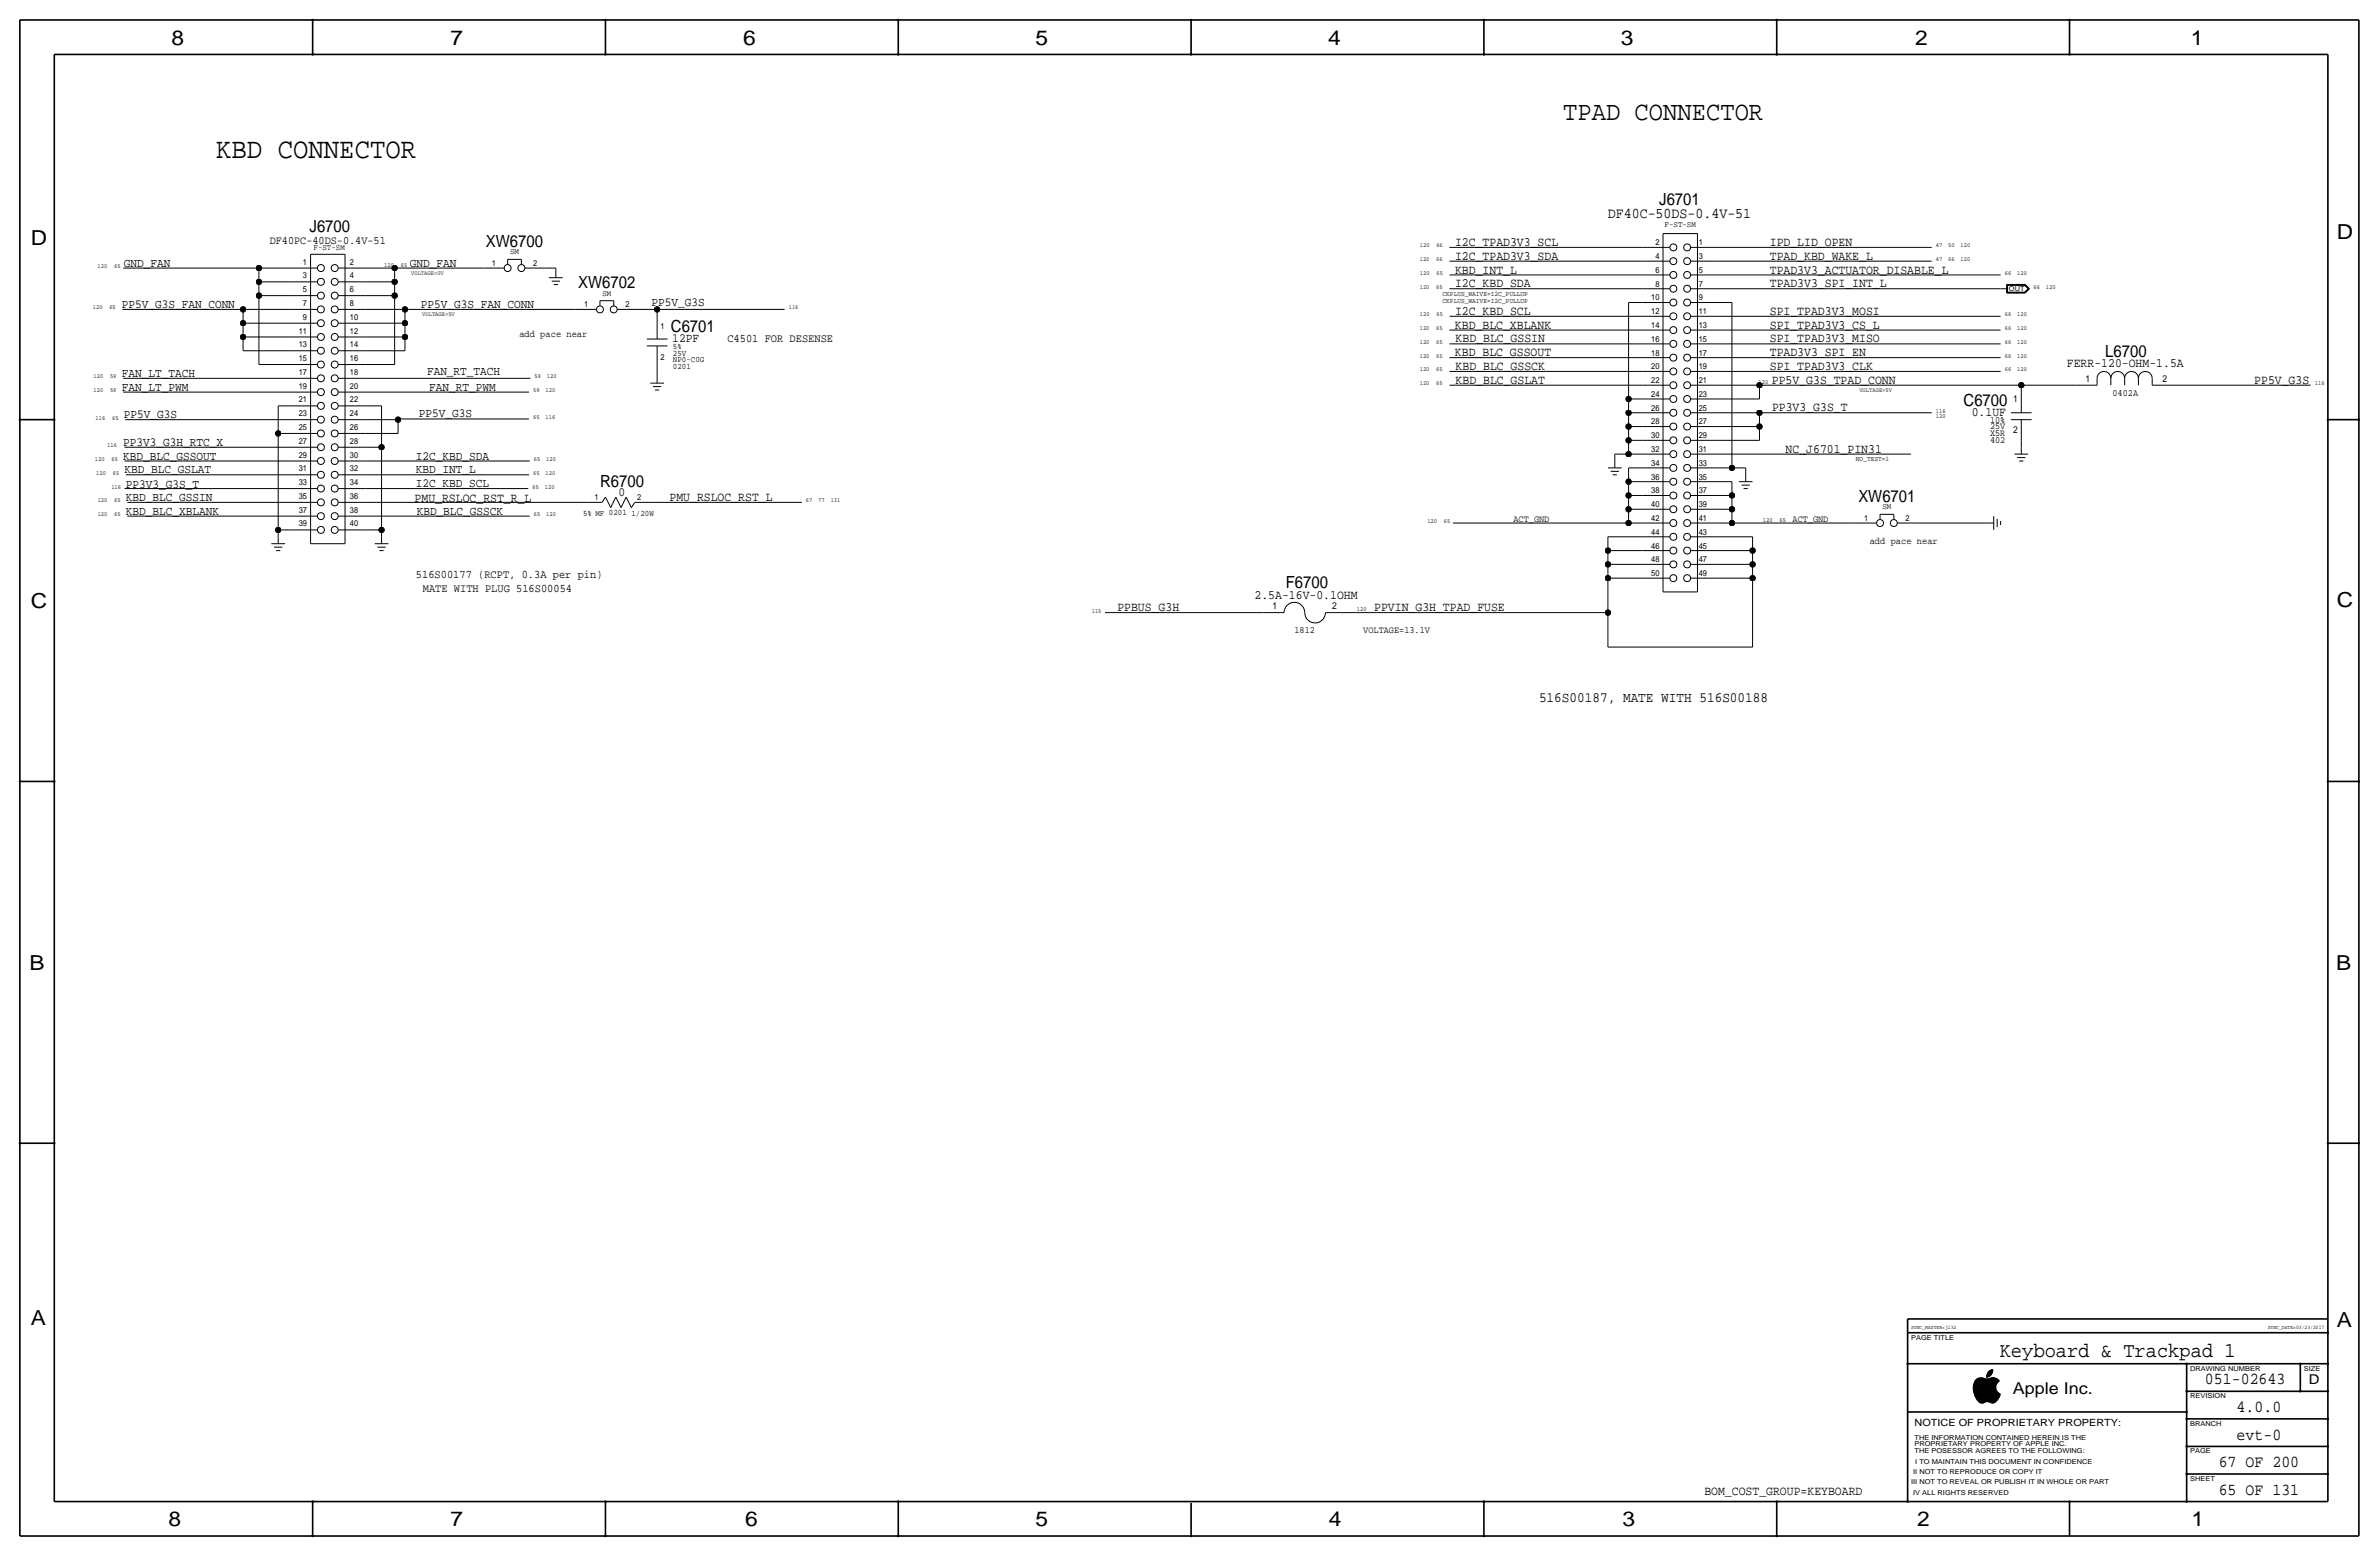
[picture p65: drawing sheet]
<svg xmlns="http://www.w3.org/2000/svg" width="877mm" height="574mm" viewBox="0 0 877 574" stroke-linecap="round" stroke-linejoin="round" font-family="sans-serif">
<defs><g id="words">
<text font-size="10.6" x="79.7" y="58.2">KBD CONNECTOR</text>
<text font-size="9.8" x="576.3" y="44.2">TPAD CONNECTOR</text>
<text font-size="7.7" x="737.2" y="500.1">Keyboard &amp; Trackpad 1</text>
<g font-size="7.6">
<text x="63.2" y="16.5">8</text>
<text x="166.1" y="16.5">7</text>
<text x="274" y="16.5">6</text>
<text x="381.7" y="16.5">5</text>
<text x="489.7" y="16.5">4</text>
<text x="597.6" y="16.5">3</text>
<text x="706.1" y="16.5">2</text>
<text x="807.7" y="16.5">1</text>
<text x="861.5" y="88.1">D</text>
<text x="11.4" y="90.4">D</text>
<text x="11.4" y="224.3">C</text>
<text x="861.5" y="223.8">C</text>
<text x="10.8" y="357.6">B</text>
<text x="861.3" y="357.4">B</text>
<text x="11.3" y="488.4">A</text>
<text x="861.5" y="489.2">A</text>
<text x="62.2" y="562.6">8</text>
<text x="166" y="562.6">7</text>
<text x="274.8" y="562.6">6</text>
<text x="381.7" y="562.6">5</text>
<text x="489.9" y="562.6">4</text>
<text x="598.1" y="562.6">3</text>
<text x="706.8" y="562.6">2</text>
<text x="807.9" y="562.6">1</text>
</g>
<g font-size="6.2">
<text x="611.7" y="75.4">J6701</text>
<text x="114.1" y="85.3">J6700</text>
<text x="179.1" y="90.9">XW6700</text>
<text x="213.2" y="106.2">XW6702</text>
<text x="247.3" y="122.4">C6701</text>
<text x="776.2" y="131.6">L6700</text>
<text x="723.9" y="149.6">C6700</text>
<text x="221.2" y="179.3">R6700</text>
<text x="685.1" y="184.9">XW6701</text>
<text x="474" y="216.7">F6700</text>
<text x="812.9" y="510.3">051-02643</text>
<text x="824.6" y="520.4">4.0.0</text>
<text x="824.6" y="530.6">evt-0</text>
<text x="818" y="540.8">67 OF 200</text>
<text x="818" y="550.9">65 OF 131</text>
</g>
<text font-size="6" x="742.1" y="513.9">Apple Inc.</text>
<text font-size="5.5" x="592.8" y="80.3">DF40C-50DS-0.4V-51</text>
<text font-size="5.3" x="567.4" y="258.8">516S00187, MATE WITH 516S00188</text>
<text font-size="5" x="851.2" y="510.3">D</text>
<g font-size="4.7">
<text x="536.4" y="95.8">I2C_TPAD3V3_SDA</text>
<text x="536.4" y="90.7">I2C_TPAD3V3_SCL</text>
<text x="652.5" y="90.7">IPD_LID_OPEN</text>
<text x="652.5" y="95.8">TPAD_KBD_WAKE_L</text>
<text x="536.4" y="100.8">KBD_INT_L</text>
<text x="652.5" y="100.8">TPAD3V3_ACTUATOR_DISABLE_L</text>
<text x="536.4" y="105.9">I2C_KBD_SDA</text>
<text x="652.5" y="105.9">TPAD3V3_SPI_INT_L</text>
<text x="536.4" y="116.1">I2C_KBD_SCL</text>
<text x="652.5" y="116.1">SPI_TPAD3V3_MOSI</text>
<text x="536.4" y="121.2">KBD_BLC_XBLANK</text>
<text x="652.5" y="121.2">SPI_TPAD3V3_CS_L</text>
<text x="247.9" y="126.2">12PF</text>
<text x="536.4" y="131.3">KBD_BLC_GSSOUT</text>
<text x="536.7" y="126.2">KBD_BLC_GSSIN</text>
<text x="652.5" y="131.3">TPAD3V3_SPI_EN</text>
<text x="652.5" y="126.2">SPI_TPAD3V3_MISO</text>
<text x="536.7" y="136.4">KBD_BLC_GSSCK</text>
<text x="652.5" y="136.4">SPI_TPAD3V3_CLK</text>
<text x="762" y="135.1">FERR-120-OHM-1.5A</text>
<text x="536.7" y="141.5">KBD_BLC_GSLAT</text>
<text x="653.2" y="141.5">PP5V_G3S_TPAD_CONN</text>
<text x="831.1" y="141.5">PP5V_G3S</text>
<text x="653.3" y="151.6">PP3V3_G3S_T</text>
<text x="726.9" y="153.4">0.1UF</text>
<text x="658.3" y="166.9">NC_J6701_PIN31</text>
<text x="152.9" y="184.9">PMU_RSLOC_RST_R_L</text>
<text x="228.1" y="182.9">0</text>
<text x="246.8" y="184.7">PMU_RSLOC_RST_L</text>
<text x="462.5" y="220.8">2.5A-16V-0.1OHM</text>
<text x="411.9" y="225.3">PPBUS_G3H</text>
<text x="506.6" y="225.3">PPVIN_G3H_TPAD_FUSE</text>
<text x="628.3" y="550.9">BOM_COST_GROUP=KEYBOARD</text>
</g>
<g font-size="4.6">
<text x="45.7" y="98.5">GND_FAN</text>
<text x="151.1" y="98.3">GND_FAN</text>
<text x="44.9" y="113.5">PP5V_G3S_FAN_CONN</text>
<text x="155.1" y="113.5">PP5V_G3S_FAN_CONN</text>
<text x="240.2" y="112.8">PP5V_G3S</text>
<text x="44.9" y="138.9">FAN_LT_TACH</text>
<text x="157.4" y="138.2">FAN_RT_TACH</text>
<text x="44.9" y="144">FAN_LT_PWM</text>
<text x="158.2" y="144">FAN_RT_PWM</text>
<text x="45.7" y="154.2">PP5V_G3S</text>
<text x="154.4" y="153.7">PP5V_G3S</text>
<text x="45.4" y="164.3">PP3V3_G3H_RTC_X</text>
<text x="45.4" y="169.7">KBD_BLC_GSSOUT</text>
<text x="153.4" y="169.4">I2C_KBD_SDA</text>
<text x="45.9" y="174.5">KBD_BLC_GSLAT</text>
<text x="46.4" y="179.8">PP3V3_G3S_T</text>
<text x="153.4" y="179.6">I2C_KBD_SCL</text>
<text x="153.4" y="174.5">KBD_INT_L</text>
<text x="46.4" y="184.7">KBD_BLC_GSSIN</text>
<text x="46.4" y="189.7">KBD_BLC_XBLANK</text>
<text x="153.6" y="189.7">KBD_BLC_GSSCK</text>
</g>
<g font-size="4.3">
<text x="268.2" y="126">C4501 FOR DESENSE</text>
<text x="153.4" y="213.1">516S00177 (RCPT, 0.3A per pin)</text>
<text x="155.9" y="218.2">MATE WITH PLUG 516S00054</text>
</g>
<text font-size="4.2" x="99.4" y="89.9">DF40PC-40DS-0.4V-51</text>
<text font-size="3.7" x="705.8" y="525.5">NOTICE OF PROPRIETARY PROPERTY:</text>
<g font-size="3.6">
<text x="191.5" y="124.2">add pace near</text>
<text x="689.3" y="200.4">add pace near</text>
</g>
<g font-size="3.5">
<text x="768.8" y="140.7">1</text>
<text x="797.3" y="140.7">2</text>
<text x="742.2" y="148.3">1</text>
<text x="778.8" y="146.1">0402A</text>
<text x="733.7" y="156">10%</text>
<text x="733.7" y="160.8">X5R</text>
<text x="733.7" y="158.2">25V</text>
<text x="742.2" y="159.8">2</text>
<text x="733.7" y="163.3">402</text>
<text x="558" y="192.3">ACT_GND</text>
<text x="660.9" y="192.3">ACT_GND</text>
<text x="469.1" y="224.5">1</text>
<text x="491.2" y="224.5">2</text>
<text x="477.2" y="233.4">1812</text>
<text x="502.6" y="233.4">VOLTAGE=13.1V</text>
</g>
<g font-size="3.1">
<text x="613.7" y="83.6">F-ST-SM</text>
<text x="115.6" y="92.2">F-ST-SM</text>
<text x="188" y="93.7">SM</text>
<text x="610.3" y="95.5">4</text>
<text x="610.3" y="90.4">2</text>
<text x="626.3" y="95.5">3</text>
<text x="626.3" y="90.4">1</text>
<text x="111.7" y="97.5">1</text>
<text x="129" y="97.5">2</text>
<text x="181.3" y="98">1</text>
<text x="196.5" y="98">2</text>
<text x="610.3" y="100.6">6</text>
<text x="626.3" y="100.6">5</text>
<text x="111.7" y="107.7">5</text>
<text x="111.7" y="102.6">3</text>
<text x="129" y="107.7">6</text>
<text x="129" y="102.6">4</text>
<text x="610.3" y="105.7">8</text>
<text x="626.3" y="105.7">7</text>
<text x="111.7" y="112.8">7</text>
<text x="129" y="112.8">8</text>
<text x="215.3" y="113.3">1</text>
<text x="222.1" y="109">SM</text>
<text x="230.6" y="113.3">2</text>
<text x="608.8" y="110.7">10</text>
<text x="626.3" y="110.7">9</text>
<text x="111.7" y="117.9">9</text>
<text x="129" y="117.9">10</text>
<text x="608.8" y="115.8">12</text>
<text x="626.3" y="115.8">11</text>
<text x="110.2" y="122.9">11</text>
<text x="129" y="122.9">12</text>
<text x="243.5" y="121.2">1</text>
<text x="608.8" y="126">16</text>
<text x="608.8" y="120.9">14</text>
<text x="626.3" y="126">15</text>
<text x="626.3" y="120.9">13</text>
<text x="110.2" y="128">13</text>
<text x="129" y="128">14</text>
<text x="248.1" y="128.8">5%</text>
<text x="248.1" y="131.1">25V</text>
<text x="608.8" y="131.1">18</text>
<text x="626.3" y="131.1">17</text>
<text x="110.2" y="133.1">15</text>
<text x="129" y="133.1">16</text>
<text x="243.5" y="132.6">2</text>
<text x="248.1" y="133.6">NP0-C0G</text>
<text x="248.1" y="136.1">0201</text>
<text x="608.8" y="136.1">20</text>
<text x="626.3" y="136.1">19</text>
<text x="110.2" y="143.3">19</text>
<text x="110.2" y="138.2">17</text>
<text x="129" y="143.3">20</text>
<text x="129" y="138.2">18</text>
<text x="608.8" y="141.2">22</text>
<text x="626.3" y="141.2">21</text>
<text x="110.2" y="148.3">21</text>
<text x="129" y="148.3">22</text>
<text x="608.8" y="146.3">24</text>
<text x="626.3" y="146.3">23</text>
<text x="110.2" y="153.4">23</text>
<text x="129" y="153.4">24</text>
<text x="608.8" y="151.4">26</text>
<text x="626.3" y="151.4">25</text>
<text x="110.2" y="158.5">25</text>
<text x="129" y="158.5">26</text>
<text x="608.8" y="161.5">30</text>
<text x="608.8" y="156.5">28</text>
<text x="626.3" y="161.5">29</text>
<text x="626.3" y="156.5">27</text>
<text x="110.2" y="163.6">27</text>
<text x="129" y="163.6">28</text>
<text x="608.8" y="166.6">32</text>
<text x="626.3" y="166.6">31</text>
<text x="110.2" y="173.7">31</text>
<text x="110.2" y="168.7">29</text>
<text x="129" y="173.7">32</text>
<text x="129" y="168.7">30</text>
<text x="608.8" y="171.7">34</text>
<text x="626.3" y="171.7">33</text>
<text x="110.2" y="178.8">33</text>
<text x="129" y="178.8">34</text>
<text x="608.8" y="176.8">36</text>
<text x="626.3" y="176.8">35</text>
<text x="110.2" y="183.9">35</text>
<text x="129" y="183.9">36</text>
<text x="219.1" y="184.4">1</text>
<text x="234.9" y="184.4">2</text>
<text x="608.8" y="181.9">38</text>
<text x="626.3" y="181.9">37</text>
<text x="110.2" y="189">37</text>
<text x="129" y="189">38</text>
<text x="215" y="190.2">5% MF 0201</text>
<text x="232.8" y="190.2">1/20W</text>
<text x="608.8" y="186.9">40</text>
<text x="626.3" y="186.9">39</text>
<text x="694" y="187.7">SM</text>
<text x="110.2" y="194.1">39</text>
<text x="129" y="194.1">40</text>
<text x="608.8" y="197.1">44</text>
<text x="608.8" y="192">42</text>
<text x="626.3" y="197.1">43</text>
<text x="626.3" y="192">41</text>
<text x="687.3" y="192">1</text>
<text x="702.5" y="192">2</text>
<text x="608.8" y="202.2">46</text>
<text x="626.3" y="202.2">45</text>
<text x="608.8" y="207.3">48</text>
<text x="626.3" y="207.3">47</text>
<text x="608.8" y="212.3">50</text>
<text x="626.3" y="212.3">49</text>
</g>
<g font-size="2.6">
<text x="531.8" y="111.5">CKPLUS_WAIVE=I2C_PULLUP</text>
<text x="531.8" y="109">CKPLUS_WAIVE=I2C_PULLUP</text>
<text x="684.2" y="169.9">NO_TEST=1</text>
</g>
<g font-size="2.5">
<text x="740.7" y="107.2">OUT</text>
<text x="704.5" y="493.8">PAGE TITLE</text>
<text x="807.4" y="505.2">DRAWING NUMBER</text>
<text x="849.3" y="505.2">SIZE</text>
<text x="807.4" y="515.4">REVISION</text>
<text x="807.4" y="525.5">BRANCH</text>
<text x="705.8" y="533.1">PROPRIETARY PROPERTY OF APPLE INC.</text>
<text x="705.8" y="530.6">THE INFORMATION CONTAINED HEREIN IS THE</text>
<text x="705.8" y="535.7">THE POSESSOR AGREES TO THE FOLLOWING:</text>
<text x="706.1" y="539.5">I TO MAINTAIN THIS DOCUMENT IN CONFIDENCE</text>
<text x="807.4" y="535.7">PAGE</text>
<text x="705.3" y="543.3">II NOT TO REPRODUCE OR COPY IT</text>
<text x="807.4" y="545.8">SHEET</text>
<text x="704.5" y="547.1">III NOT TO REVEAL OR PUBLISH IT IN WHOLE OR PART</text>
<text x="705.3" y="550.9">IV ALL RIGHTS RESERVED</text>
</g>
<g font-size="2.3">
<text x="523.4" y="91.2">120</text>
<text x="529.5" y="91.2">66</text>
<text x="713.7" y="91.2">47</text>
<text x="718.3" y="91.2">50</text>
<text x="722.8" y="91.2">120</text>
<text x="36" y="98.8">120</text>
<text x="42.1" y="98.8">65</text>
<text x="141.7" y="98.3">120</text>
<text x="147.8" y="98.3">65</text>
<text x="151.6" y="101.3">VOLTAGE=0V</text>
<text x="523.4" y="96.3">120</text>
<text x="523.5" y="101.3">120</text>
<text x="529.5" y="96.3">66</text>
<text x="529.6" y="101.3">65</text>
<text x="713.7" y="96.3">47</text>
<text x="718.3" y="96.3">66</text>
<text x="722.8" y="96.3">120</text>
<text x="739.1" y="101.3">66</text>
<text x="743.7" y="101.3">120</text>
<text x="523.4" y="106.4">120</text>
<text x="529.5" y="106.4">65</text>
<text x="749.7" y="106.4">66</text>
<text x="754.3" y="106.4">120</text>
<text x="34.2" y="114.1">120</text>
<text x="40.3" y="114.1">65</text>
<text x="155.7" y="116.6">VOLTAGE=5V</text>
<text x="290.8" y="114">116</text>
<text x="523.5" y="116.6">120</text>
<text x="529.6" y="116.6">65</text>
<text x="739.1" y="116.6">66</text>
<text x="743.7" y="116.6">120</text>
<text x="523.4" y="121.7">120</text>
<text x="529.5" y="121.7">65</text>
<text x="739.1" y="121.7">66</text>
<text x="743.7" y="121.7">120</text>
<text x="523.4" y="126.7">120</text>
<text x="523.4" y="131.8">120</text>
<text x="529.5" y="126.7">65</text>
<text x="529.5" y="131.8">65</text>
<text x="739.1" y="131.8">66</text>
<text x="739.1" y="126.7">66</text>
<text x="743.7" y="131.8">120</text>
<text x="743.7" y="126.7">120</text>
<text x="523.4" y="136.9">120</text>
<text x="529.5" y="136.9">65</text>
<text x="739.1" y="136.9">66</text>
<text x="743.7" y="136.9">120</text>
<text x="34.5" y="139.4">120</text>
<text x="40.6" y="139.4">59</text>
<text x="197" y="139.4">59</text>
<text x="201.6" y="139.4">120</text>
<text x="523.4" y="142">120</text>
<text x="529.5" y="142">65</text>
<text x="648.3" y="141.5">120</text>
<text x="853.4" y="142">116</text>
<text x="34.5" y="144.5">120</text>
<text x="40.6" y="144.5">59</text>
<text x="196.5" y="144.5">59</text>
<text x="201.1" y="144.5">120</text>
<text x="685.5" y="144.5">VOLTAGE=5V</text>
<text x="35.3" y="154.7">116</text>
<text x="41.4" y="154.7">65</text>
<text x="196.5" y="154.4">65</text>
<text x="201.1" y="154.4">116</text>
<text x="713.7" y="152.1">116</text>
<text x="713.7" y="154">120</text>
<text x="39.5" y="164.8">116</text>
<text x="35" y="169.9">120</text>
<text x="41.1" y="169.9">65</text>
<text x="196.8" y="169.9">65</text>
<text x="201.4" y="169.9">120</text>
<text x="35.5" y="175">120</text>
<text x="41.6" y="175">65</text>
<text x="196.5" y="175">65</text>
<text x="201.1" y="175">120</text>
<text x="36" y="185.2">120</text>
<text x="41" y="180.1">116</text>
<text x="42.1" y="185.2">65</text>
<text x="196.3" y="180.1">65</text>
<text x="200.9" y="180.1">120</text>
<text x="297.1" y="185.2">67</text>
<text x="301.7" y="185.2">77</text>
<text x="306.3" y="185.2">131</text>
<text x="36" y="190.2">120</text>
<text x="42.1" y="190.2">65</text>
<text x="196.8" y="190.2">65</text>
<text x="201.4" y="190.2">120</text>
<text x="526.2" y="192.8">120</text>
<text x="532.3" y="192.8">65</text>
<text x="649.9" y="192.3">120</text>
<text x="656" y="192.3">65</text>
<text x="402.5" y="225.8">115</text>
<text x="500.2" y="225.3">120</text>
</g>
<g font-size="2">
<text x="704.5" y="490">SYNC_MASTER=j132</text>
<text x="836" y="490">SYNC_DATE=03/23/2017</text>
</g>
</g></defs>
<g fill="none" stroke="#000" stroke-width=".37">
<path d="M45.4 98.8h50.1zM95.5 98.8v5.1zM95.5 98.8h11.4zM106.9 98.8h10.1zM114.5 93.7v106.7zM114.5 93.7h12.7zM124.7 98.8h10.1zM127.2 93.7v106.7zM134.8 98.8h10.7zM145.5 98.8h32.8zM145.5 98.8v5.1zM178.3 98.8h7.6z"/>
<path d="M187.1 95.6v1.9zM187.1 95.6h5.1zM192.2 95.6v1.9zM193.5 98.8h7.6zM201.1 98.8h3.8zM204.9 98.8v1zM204.9 99.8v2.6zM534.4 96.3h71.1zM534.4 91.2h71.1zM605.5 91.2h10.1zM605.5 96.3h10.1zM613.1 86.1h12.7z"/>
<path d="M613.1 86.1v132.1zM623.3 96.3h10.1zM623.3 91.2h10.1zM625.8 86.1v132.1zM633.4 96.3h78.8zM633.4 91.2h78.8zM45.2 114h44.4zM89.6 114v5.1zM89.6 119.1v5.1zM89.6 114h17.3zM89.6 119.1h17.3zM95.5 103.9v5.1z"/>
<path d="M95.5 109v25.4zM95.5 103.9h11.4zM95.5 109h11.4zM106.9 103.9h10.1zM106.9 109h10.1zM106.9 114h10.1zM106.9 119.1h10.1zM124.7 103.9h10.1zM124.7 109h10.1zM124.7 114h10.1zM124.7 119.1h10.1zM134.8 114h14.5z"/>
<path d="M134.8 119.1h14.5zM134.8 103.9h10.7zM134.8 109h10.7zM145.5 103.9v5.1zM145.5 109v25.4zM149.3 114h63zM149.3 114v5.1zM149.3 119.1v5.1zM202.4 102.4h5.1zM203.4 103.6h3.1zM204.2 104.9h1.5zM212.3 114h7.6z"/>
<path d="M221.2 110.8h5.1zM221.2 110.8v2zM226.3 110.8v2zM227.5 114h7.7zM235.2 114h7.1zM242.3 114h47zM242.3 114v3.3zM242.3 117.3v7.7zM534.4 106.4h71.1zM534.4 116.6h71.1zM534.4 101.3h71.1zM600.4 111.5v35.6z"/>
<path d="M600.4 111.5h5.1zM605.5 101.3h10.1zM605.5 106.4h10.1zM605.5 111.5h10.1zM605.5 116.6h10.1zM623.3 101.3h10.1zM623.3 106.4h10.1zM623.3 116.6h10.1zM623.3 111.5h10.1zM633.4 101.3h104.2zM633.4 106.4h104.2zM633.4 116.6h104.2z"/>
<path d="M633.4 111.5h5.1zM638.5 111.5v61zM737.6 106.4h2.5zM739.8 104.9h6.8zM739.8 104.9v3.1zM739.8 108h6.8zM739.9 105v2.9zM739.9 107.9h6.7zM739.9 105h6.7zM740 105.1v2.7zM740 107.8h6.5zM740 105.1h6.5z"/>
<path d="M740.1 105.2h6.4zM740.1 105.2v2.5zM740.1 107.7h6.4zM746.5 105.2l1.2 1.2zM746.5 107.7l1.2-1.3zM746.5 105.1l1.4 1.3zM746.5 107.8l1.4-1.4zM746.6 105l1.4 1.4zM746.6 107.9l1.4-1.5zM746.6 104.9l1.6 1.5zM748.2 106.4l-1.6 1.6zM45.4 139.4h61.5z"/>
<path d="M89.6 124.2v5.1zM89.6 129.3h17.3zM89.6 124.2h17.3zM95.5 134.4h11.4zM106.9 129.3h10.1zM106.9 134.4h10.1zM106.9 139.4h10.1zM106.9 124.2h10.1zM124.7 139.4h10.1zM124.7 134.4h10.1zM124.7 124.2h10.1zM124.7 129.3h10.1z"/>
<path d="M134.8 139.4h60.7zM134.8 124.2h14.5zM134.8 134.4h10.7zM134.8 129.3h14.5zM149.3 124.2v5.1zM238.5 125h7.6zM238.5 127.5h7.6zM242.3 135.1v3.6zM242.3 127.5v7.6zM242.3 138.7v2.5zM534.4 126.7h71.1zM534.4 136.9h71.1z"/>
<path d="M534.4 131.8h71.1zM534.4 121.7h71.1zM605.5 126.7h10.1zM605.5 121.7h10.1zM605.5 131.8h10.1zM605.5 136.9h10.1zM623.3 126.7h10.1zM623.3 121.7h10.1zM623.3 131.8h10.1zM623.3 136.9h10.1zM633.4 126.7h104.2zM633.4 131.8h104.2z"/>
<path d="M633.4 136.9h104.2zM633.4 121.7h104.2zM773.1 139.4v2.6zM773.1 139.4a2.54 2.54 0 0 1 2.6-2.5 2.54 2.54 0 0 1 2.5 2.5 2.54 2.54 0 0 1 2.5-2.5 2.54 2.54 0 0 1 2.6 2.5 2.54 2.54 0 0 1 2.5-2.5 2.54 2.54 0 0 1 2.6 2.5 2.54 2.54 0 0 1 2.5-2.5 2.54 2.54 0 0 1 2.5 2.5M778.2 139.4v2.6zM783.3 139.4v2.6zM788.4 139.4v2.6zM793.4 139.4v2.6zM45.4 144.5h61.5zM46.2 154.7h60.7zM102.6 159.8v35.5zM102.6 149.6v10.2z"/>
<path d="M102.6 159.8h4.3zM102.6 149.6h4.3zM106.9 159.8h10.1zM106.9 154.7h10.1zM106.9 149.6h10.1zM106.9 144.5h10.1zM124.7 159.8h10.1zM124.7 149.6h10.1zM124.7 154.7h10.1zM124.7 144.5h10.1zM134.8 159.8h12zM134.8 154.7h12z"/>
<path d="M134.8 149.6h5.9zM134.8 144.5h60.2zM140.7 149.6v15.2zM146.8 154.4h48.2zM146.8 154.4v.3zM146.8 154.7v5.1zM239.7 141.2h5.1zM240.7 142.5h3.1zM241.5 143.8h1.5zM534.4 142h71.1zM600.4 157.2v5.1zM600.4 152.1v5.1z"/>
<path d="M600.4 147.1v5zM600.4 157.2h5.1zM600.4 152.1h5.1zM600.4 147.1h5.1zM605.5 142h10.1zM605.5 147.1h10.1zM605.5 157.2h10.1zM605.5 152.1h10.1zM623.3 157.2h10.1zM623.3 152.1h10.1zM623.3 147.1h10.1zM623.3 142h10.1z"/>
<path d="M633.4 152.1h15.3zM633.4 157.2h15.3zM633.4 142h15.3zM633.4 147.1h15.3zM648.7 152.1h63.5zM648.7 152.1v5.1zM648.7 157.2v5.1zM648.7 142h96.5zM648.7 142v5.1zM741.4 154.7h7.6zM741.4 152.1h7.6zM745.2 142v2.5z"/>
<path d="M745.2 142h20.3zM745.2 144.5v7.6zM745.2 154.7v7.6zM765.5 142h7.6zM793.4 142h7.7zM801.1 142h50.8zM45.9 169.9h61zM45.9 164.8h61zM46.4 175h60.5zM106.9 169.9h10.1zM106.9 164.8h10.1zM106.9 175h10.1z"/>
<path d="M124.7 175h10.1zM124.7 169.9h10.1zM124.7 164.8h10.1zM134.8 175h60.2zM134.8 164.8h5.9zM134.8 169.9h60.5zM140.7 164.8v30.5zM592.8 172.5h5.1zM593.8 173.7h3zM594.6 175h1.5zM595.3 167.4v2.5zM595.3 167.4h5.1z"/>
<path d="M595.3 169.9v2.6zM600.4 162.3v5.1zM600.4 177.5v5.1zM600.4 172.5v5zM600.4 177.5h5.1zM600.4 172.5h5.1zM600.4 167.4h5.1zM600.4 162.3h5.1zM605.5 162.3h10.1zM605.5 167.4h10.1zM605.5 172.5h10.1zM605.5 177.5h10.1z"/>
<path d="M623.3 162.3h10.1zM623.3 177.5h10.1zM623.3 172.5h10.1zM623.3 167.4h10.1zM633.4 162.3h15.3zM633.4 172.5h5.1zM633.4 167.4h71.1zM633.4 177.5h5.1zM638.5 172.5h5.1zM638.5 177.5v5.1zM641 177.5h5.1zM642.1 178.8h3z"/>
<path d="M643.6 172.5v2.5zM643.6 175v2.5zM742.6 167.4h5.1zM743.7 168.7h3zM744.4 169.9h1.5zM745.2 162.3v2.5zM745.2 164.8v2.6zM45.9 180.1h61zM46.9 190.2h60zM46.9 185.2h60zM102.6 195.3v2.6zM102.6 197.9v2.5z"/>
<path d="M102.6 195.3h4.3zM106.9 195.3h10.1zM106.9 190.2h10.1zM106.9 185.2h10.1zM106.9 180.1h10.1zM124.7 180.1h10.1zM124.7 185.2h10.1zM124.7 195.3h10.1zM124.7 190.2h10.1zM134.8 195.3h5.9zM134.8 185.2h82.1zM134.8 180.1h60z"/>
<path d="M134.8 190.2h60.5zM140.7 195.3v2.6zM140.7 197.9v2.5zM216.9 185.2h5zM223.2 183.2l-1.3 2zM223.2 183.2l1.9 3.9zM227 183.2l-1.9 3.9zM227 183.2l2 3.9zM230.8 183.2l-1.8 3.9zM230.8 183.2l2 3.9zM234 185.2l-1.2 1.9zM234 185.2h5.7z"/>
<path d="M239.7 185.2h55.9zM535.6 192.8h64.8zM592.8 197.9h12.7zM592.8 197.9v5zM600.4 187.7v5.1zM600.4 192.8h5.1zM600.4 187.7h5.1zM600.4 182.6v5.1zM600.4 182.6h5.1zM605.5 197.9h10.1zM605.5 192.8h10.1zM605.5 182.6h10.1z"/>
<path d="M605.5 187.7h10.1zM623.3 192.8h10.1zM623.3 197.9h10.1zM623.3 187.7h10.1zM623.3 182.6h10.1zM633.4 197.9h12.7zM633.4 192.8h5.1zM633.4 187.7h5.1zM633.4 182.6h5.1zM638.5 192.8h45.7zM638.5 187.7v5.1zM638.5 182.6v5.1z"/>
<path d="M642.8 180.1h1.5zM646.1 197.9v5zM684.2 192.8h7.6zM693.1 189.6v1.9zM693.1 189.6h5.1zM698.2 189.6v1.9zM699.5 192.8h7.6zM707.1 192.8h25.4zM732.5 192.8h2.5zM735 190.2v5.1zM736.3 191.3v3zM737.6 192v1.5z"/>
<path d="M100 200.4h5.1zM101 201.7h3.1zM101.8 202.9h1.5zM114.5 200.4h12.7zM138.1 200.4h5.1zM139.1 201.7h3.1zM139.9 202.9h1.5zM592.8 202.9h12.7zM592.8 202.9v5.1zM592.8 208h12.7zM592.8 208v5.1zM592.8 213.1h12.7z"/>
<path d="M592.8 213.1v12.7zM605.5 213.1h10.1zM605.5 208h10.1zM605.5 202.9h10.1zM613.1 218.2h12.7zM623.3 202.9h10.1zM623.3 208h10.1zM623.3 213.1h10.1zM633.4 208h12.7zM633.4 202.9h12.7zM633.4 213.1h12.7zM646.1 213.1v25.4z"/>
<path d="M646.1 208v5.1zM646.1 202.9v5.1zM407.4 225.8h58.4zM465.8 225.8h7.6zM473.4 225.8a3.8 3.8 0 0 1 4.1-3.8 3.8 3.8 0 0 1 3.6 4.3 3.8 3.8 0 0 0 4 3.3 3.8 3.8 0 0 0 3.5-3.8M488.6 225.8h7.7zM496.3 225.8h96.5zM592.8 225.8v12.7zM592.8 238.5h53.3zM727.5 512.2h8.4zM727.5 512.3h8.4zM727.5 512.4h8.5z"/>
<path d="M727.5 511.2h8.2zM727.5 511.3h8.2zM727.5 511.5h8.2zM727.5 511.4h8.2zM727.5 512h8.3zM727.5 512.1h8.3zM727.5 511.7h8.3zM727.5 511.8h8.3zM727.5 511.6h8.3zM727.5 511.9h8.3zM727.5 511.1h8.3zM727.6 512.8h8.6z"/>
<path d="M727.6 510.8h8.2zM727.6 511h8.2zM727.6 510.9h8.2zM727.6 510.7h8.2zM727.6 512.5h8.4zM727.6 512.6h8.4zM727.6 512.7h8.5zM727.6 512.9h8.6zM727.6 510.6h8.3zM727.6 510.5h8.3zM727.6 513h8.7zM727.6 513.1h8.8z"/>
<path d="M727.7 513.2h8.8zM727.7 510.2h8.3zM727.7 510.4h8.2zM727.7 510.3h8.3zM727.7 513.4h9.1zM727.7 513.3h9zM727.7 510.1h8.3zM727.8 509.9h8.4zM727.8 513.5h9.1zM727.8 510h8.3zM727.8 513.6h9.2zM727.8 513.8h9.6z"/>
<path d="M727.8 509.8h8.5zM727.8 513.7h9.4zM727.9 513.9h9.5zM727.9 509.7h8.4zM727.9 509.6h8.5zM727.9 514.1h9.5zM727.9 514h9.5zM728 514.2h9.4zM728 509.5h8.5zM728 509.4h8.6zM728 509.3h8.7zM728 514.4h9.3z"/>
<path d="M728.1 509.2h8.8zM728.1 514.5h9.2zM728.1 514.6h9.1zM728.1 509.1h8.9zM728.2 514.7h9zM728.2 509h8.8zM728.2 514.8h9zM728.3 514.9h8.8zM728.3 508.9h8.7zM728.3 515h8.8zM728.3 508.8h8.6zM728.3 515.1h8.7z"/>
<path d="M728.4 508.7h8.4zM728.4 515.2h8.6zM728.5 515.3h8.4zM728.5 515.4h8.4zM728.5 508.6h8.2zM728.6 515.5h8.2zM728.6 508.5h7.9zM728.7 515.6h8zM728.7 515.7h8zM728.7 508.4h7.7zM728.8 515.8h7.7zM728.9 515.9h7.6z"/>
<path d="M728.9 508.3h3.1zM728.9 516h7.5zM729 508.2h2.6zM729 516.1h7.3zM729.1 516.2h7.1zM729.2 516.3h6.9zM729.2 508.1a4.7 4.7 0 0 0-1.2 6.3l1.8 2.6 .8 .2 1-.3M729.3 508.1h2.1zM729.3 516.4h6.7zM729.4 516.5h6.5zM729.5 516.6h6.3zM729.6 516.7h2.5z"/>
<path d="M729.6 507.9h1.4zM729.7 516.8h2.1zM729.8 516.9h1.9zM729.9 517h1.6zM730.2 517.1h1zM732.4 507.5h.6zM732.4 507.6h.4zM732.4 507.4h.8zM732.4 507.3h1zM732.4 507.1h1.3zM732.4 507h1.4zM732.4 507.2h1.2z"/>
<path d="M732.5 506.9h1.4zM732.5 506.8h1.5zM732.5 506.6h1.7zM732.5 506.7h1.6zM732.6 506.5h1.7zM732.6 506.4h1.7zM732.7 506.3h1.7zM732.7 506.2h1.7zM732.8 506.1h1.7zM732.8 506h1.7zM732.9 505.9h1.6zM733 505.8h1.6z"/>
<path d="M733.1 505.7h1.5zM733.1 508.3h3.1zM733.2 505.6h1.4zM733.2 516.7h2.5zM733.3 505.5h1.4zM733.4 508.2h2.6zM733.4 505.4h1.3zM733.6 505.3h1.1zM733.6 516.8h2zM733.6 508.1a2.99 2.99 0 0 1 3.5 1 2.71 2.71 0 0 0-1.3 2.5 2.71 2.71 0 0 0 1.7 2.3 3.5 3.5 0 0 1-3.1 3.2l-1.6-.4-1.1 .2M733.7 508.1h2.1zM733.7 508.1l-1.3 .2-1.9-.4-1.3 .2"/>
<path d="M733.7 505.2h1zM733.8 516.9h1.7zM733.9 505.1h.8zM733.9 507.9h1.6zM734 517h1.3zM734.1 505h.6zM734.3 507.8h.8zM734.3 504.9h.4zM734.3 517.1h.7zM734.7 504.7a2.81 2.81 0 0 0-2.3 3 2.71 2.71 0 0 0 2.3-2.9"/>
<circle cx="118.3" cy="98.8" r="1.28"/>
<circle cx="123.4" cy="98.8" r="1.28"/>
<circle cx="187.1" cy="98.8" r="1.28"/>
<circle cx="192.2" cy="98.8" r="1.28"/>
<circle cx="616.9" cy="96.3" r="1.28"/>
<circle cx="616.9" cy="91.2" r="1.28"/>
<circle cx="622" cy="91.2" r="1.28"/>
<circle cx="622" cy="96.3" r="1.28"/>
<circle cx="118.3" cy="114.1" r="1.28"/>
<circle cx="118.3" cy="119.1" r="1.28"/>
<circle cx="118.3" cy="103.9" r="1.28"/>
<circle cx="118.3" cy="109" r="1.28"/>
<circle cx="123.4" cy="114.1" r="1.28"/>
<circle cx="123.4" cy="119.1" r="1.28"/>
<circle cx="123.4" cy="109" r="1.28"/>
<circle cx="123.4" cy="103.9" r="1.28"/>
<circle cx="221.2" cy="114.1" r="1.28"/>
<circle cx="226.3" cy="114.1" r="1.28"/>
<circle cx="616.9" cy="101.4" r="1.28"/>
<circle cx="616.9" cy="106.4" r="1.28"/>
<circle cx="616.9" cy="116.6" r="1.28"/>
<circle cx="616.9" cy="111.5" r="1.28"/>
<circle cx="622" cy="116.6" r="1.28"/>
<circle cx="622" cy="106.4" r="1.28"/>
<circle cx="622" cy="111.5" r="1.28"/>
<circle cx="622" cy="101.4" r="1.28"/>
<circle cx="118.3" cy="124.2" r="1.28"/>
<circle cx="118.3" cy="129.3" r="1.28"/>
<circle cx="118.3" cy="139.5" r="1.28"/>
<circle cx="118.3" cy="134.4" r="1.28"/>
<circle cx="123.4" cy="139.5" r="1.28"/>
<circle cx="123.4" cy="129.3" r="1.28"/>
<circle cx="123.4" cy="134.4" r="1.28"/>
<circle cx="123.4" cy="124.2" r="1.28"/>
<circle cx="616.9" cy="121.7" r="1.28"/>
<circle cx="616.9" cy="126.8" r="1.28"/>
<circle cx="616.9" cy="131.8" r="1.28"/>
<circle cx="616.9" cy="136.9" r="1.28"/>
<circle cx="622" cy="126.8" r="1.28"/>
<circle cx="622" cy="121.7" r="1.28"/>
<circle cx="622" cy="131.8" r="1.28"/>
<circle cx="622" cy="136.9" r="1.28"/>
<circle cx="118.3" cy="159.8" r="1.28"/>
<circle cx="118.3" cy="144.5" r="1.28"/>
<circle cx="118.3" cy="154.7" r="1.28"/>
<circle cx="118.3" cy="149.6" r="1.28"/>
<circle cx="123.4" cy="149.6" r="1.28"/>
<circle cx="123.4" cy="144.5" r="1.28"/>
<circle cx="123.4" cy="159.8" r="1.28"/>
<circle cx="123.4" cy="154.7" r="1.28"/>
<circle cx="616.9" cy="147.1" r="1.28"/>
<circle cx="616.9" cy="157.2" r="1.28"/>
<circle cx="616.9" cy="152.2" r="1.28"/>
<circle cx="616.9" cy="142" r="1.28"/>
<circle cx="622" cy="142" r="1.28"/>
<circle cx="622" cy="157.2" r="1.28"/>
<circle cx="622" cy="147.1" r="1.28"/>
<circle cx="622" cy="152.2" r="1.28"/>
<circle cx="118.3" cy="164.9" r="1.28"/>
<circle cx="118.3" cy="175" r="1.28"/>
<circle cx="118.3" cy="169.9" r="1.28"/>
<circle cx="123.4" cy="169.9" r="1.28"/>
<circle cx="123.4" cy="175" r="1.28"/>
<circle cx="123.4" cy="164.9" r="1.28"/>
<circle cx="616.9" cy="162.3" r="1.28"/>
<circle cx="616.9" cy="167.4" r="1.28"/>
<circle cx="616.9" cy="177.6" r="1.28"/>
<circle cx="616.9" cy="172.5" r="1.28"/>
<circle cx="622" cy="172.5" r="1.28"/>
<circle cx="622" cy="167.4" r="1.28"/>
<circle cx="622" cy="162.3" r="1.28"/>
<circle cx="622" cy="177.6" r="1.28"/>
<circle cx="118.3" cy="190.3" r="1.28"/>
<circle cx="118.3" cy="185.2" r="1.28"/>
<circle cx="118.3" cy="180.1" r="1.28"/>
<circle cx="118.3" cy="195.3" r="1.28"/>
<circle cx="123.4" cy="180.1" r="1.28"/>
<circle cx="123.4" cy="190.3" r="1.28"/>
<circle cx="123.4" cy="195.3" r="1.28"/>
<circle cx="123.4" cy="185.2" r="1.28"/>
<circle cx="616.9" cy="197.9" r="1.28"/>
<circle cx="616.9" cy="182.6" r="1.28"/>
<circle cx="616.9" cy="192.8" r="1.28"/>
<circle cx="616.9" cy="187.7" r="1.28"/>
<circle cx="622" cy="187.7" r="1.28"/>
<circle cx="622" cy="192.8" r="1.28"/>
<circle cx="622" cy="197.9" r="1.28"/>
<circle cx="622" cy="182.6" r="1.28"/>
<circle cx="693.1" cy="192.8" r="1.28"/>
<circle cx="698.2" cy="192.8" r="1.28"/>
<circle cx="616.9" cy="203" r="1.28"/>
<circle cx="616.9" cy="208" r="1.28"/>
<circle cx="616.9" cy="213.1" r="1.28"/>
<circle cx="622" cy="208" r="1.28"/>
<circle cx="622" cy="213.1" r="1.28"/>
<circle cx="622" cy="203" r="1.28"/>
</g>
<g fill="none" stroke="#000" stroke-width=".6" stroke-linecap="butt">
<path d="M7.3 7.4v558.8zM7.3 7.4h862.3zM115.3 7.4v12.7zM223.2 7.4v12.7zM331.2 7.4v12.7zM439.1 7.4v12.7zM547.1 7.4v12.7zM655 7.4v12.7zM763 7.4v12.7zM869.6 7.4v558.8zM20 20.1v533.4zM20 20.1h838.2z"/>
<path d="M858.2 20.1v533.4zM7.3 154.7h12.7zM858.2 154.7h11.4zM7.3 288h12.7zM858.2 288h11.4zM7.3 421.4h12.7zM858.2 421.4h11.4zM703.3 486.2v5zM703.3 486.2h154.9zM703.3 491.2v62.3zM703.3 491.2h154.9zM703.3 502.7h154.9z"/>
<path d="M806.1 502.7v50.8zM806.1 512.8h52.1zM848.1 502.7v10.1zM703.3 520.4h102.8zM806.1 533.1h52.1zM806.1 523h52.1zM20 553.5h838.2zM115.3 553.5v12.7zM223.2 553.5v12.7zM331.2 553.5v12.7zM439.1 554v12.2zM547.1 553.5v12.7z"/>
<path d="M655 553.5v12.7zM763 553.5v12.7zM806.1 543.3h52.1zM7.3 566.2h862.3z"/>
</g>
<g fill="#000" stroke="#000" stroke-width=".37">
<path d="M115.1 7.2h.4v.3h-.4zM115.1 19.9h.4v.3h-.4zM223 7.2h.4v.3h-.4zM223 19.9h.4v.3h-.4zM331 19.9h.4v.3h-.4zM331 7.2h.4v.3h-.4zM438.9 7.2h.4v.3h-.4zM438.9 19.9h.4v.3h-.4zM546.9 7.2h.4v.3h-.4zM546.9 19.9h.4v.3h-.4zM654.8 19.9h.4v.3h-.4zM654.8 7.2h.4v.3h-.4z"/>
<path d="M762.8 19.9h.4v.3h-.4zM762.8 7.2h.4v.3h-.4zM7.1 154.5h.4v.4h-.4zM19.8 154.5h.4v.4h-.4zM858 154.5h.4v.4h-.4zM869.5 154.5h.3v.4h-.3zM7.1 287.9h.4v.3h-.4zM19.8 287.9h.4v.3h-.4zM858 287.9h.4v.3h-.4zM869.5 287.9h.3v.3h-.3zM7.1 421.2h.4v.4h-.4zM19.8 421.2h.4v.4h-.4z"/>
<path d="M858 421.2h.4v.4h-.4zM869.5 421.2h.3v.4h-.3zM858 491.1h.4v.3h-.4zM703.1 502.5h.4v.3h-.4zM806 502.5h.3v.3h-.3zM806 512.7h.3v.3h-.3zM847.9 512.7h.3v.3h-.3zM847.9 502.5h.3v.3h-.3zM858 502.5h.4v.3h-.4zM858 512.7h.4v.3h-.4zM806 520.3h.3v.3h-.3zM806 522.8h.3v.4h-.3z"/>
<path d="M806 533h.3v.3h-.3zM858 522.8h.4v.4h-.4zM858 533h.4v.3h-.4zM115.1 553.3h.4v.3h-.4zM223 553.3h.4v.3h-.4zM331 553.3h.4v.3h-.4zM546.9 553.3h.4v.3h-.4zM654.8 553.3h.4v.3h-.4zM703.1 553.3h.4v.3h-.4zM762.8 553.3h.4v.3h-.4zM806 543.1h.3v.4h-.3zM806 553.3h.3v.3h-.3z"/>
<path d="M858 543.1h.4v.4h-.4zM115.1 566h.4v.3h-.4zM223 566h.4v.3h-.4zM331 566h.4v.3h-.4zM438.9 566h.4v.3h-.4zM546.9 566h.4v.3h-.4zM654.8 566h.4v.3h-.4z"/>
<circle cx="95.5" cy="98.8" r="1.02"/>
<circle cx="145.5" cy="98.8" r="1.02"/>
<circle cx="89.6" cy="119.1" r="1.02"/>
<circle cx="89.6" cy="114" r="1.02"/>
<circle cx="95.5" cy="109" r="1.02"/>
<circle cx="95.5" cy="103.9" r="1.02"/>
<circle cx="145.5" cy="109" r="1.02"/>
<circle cx="145.5" cy="103.9" r="1.02"/>
<circle cx="149.3" cy="119.1" r="1.02"/>
<circle cx="149.3" cy="114" r="1.02"/>
<circle cx="242.3" cy="114" r="1.02"/>
<circle cx="89.6" cy="124.2" r="1.02"/>
<circle cx="149.3" cy="124.2" r="1.02"/>
<circle cx="102.6" cy="159.8" r="1.02"/>
<circle cx="146.8" cy="154.7" r="1.02"/>
<circle cx="600.4" cy="147.1" r="1.02"/>
<circle cx="600.4" cy="157.2" r="1.02"/>
<circle cx="600.4" cy="152.1" r="1.02"/>
<circle cx="648.7" cy="152.1" r="1.02"/>
<circle cx="648.7" cy="142" r="1.02"/>
<circle cx="648.7" cy="157.2" r="1.02"/>
<circle cx="745.2" cy="142" r="1.02"/>
<circle cx="140.7" cy="164.8" r="1.02"/>
<circle cx="600.4" cy="177.5" r="1.02"/>
<circle cx="600.4" cy="162.3" r="1.02"/>
<circle cx="600.4" cy="167.4" r="1.02"/>
<circle cx="638.5" cy="172.5" r="1.02"/>
<circle cx="102.6" cy="195.3" r="1.02"/>
<circle cx="140.7" cy="195.3" r="1.02"/>
<circle cx="600.4" cy="187.7" r="1.02"/>
<circle cx="600.4" cy="192.8" r="1.02"/>
<circle cx="600.4" cy="182.6" r="1.02"/>
<circle cx="638.5" cy="182.6" r="1.02"/>
<circle cx="638.5" cy="187.7" r="1.02"/>
<circle cx="638.5" cy="192.8" r="1.02"/>
<circle cx="592.8" cy="202.9" r="1.02"/>
<circle cx="592.8" cy="208" r="1.02"/>
<circle cx="592.8" cy="213.1" r="1.02"/>
<circle cx="646.1" cy="208" r="1.02"/>
<circle cx="646.1" cy="202.9" r="1.02"/>
<circle cx="646.1" cy="213.1" r="1.02"/>
<circle cx="592.8" cy="225.8" r="1.02"/>
</g>
<use href="#words"/>
</svg>
